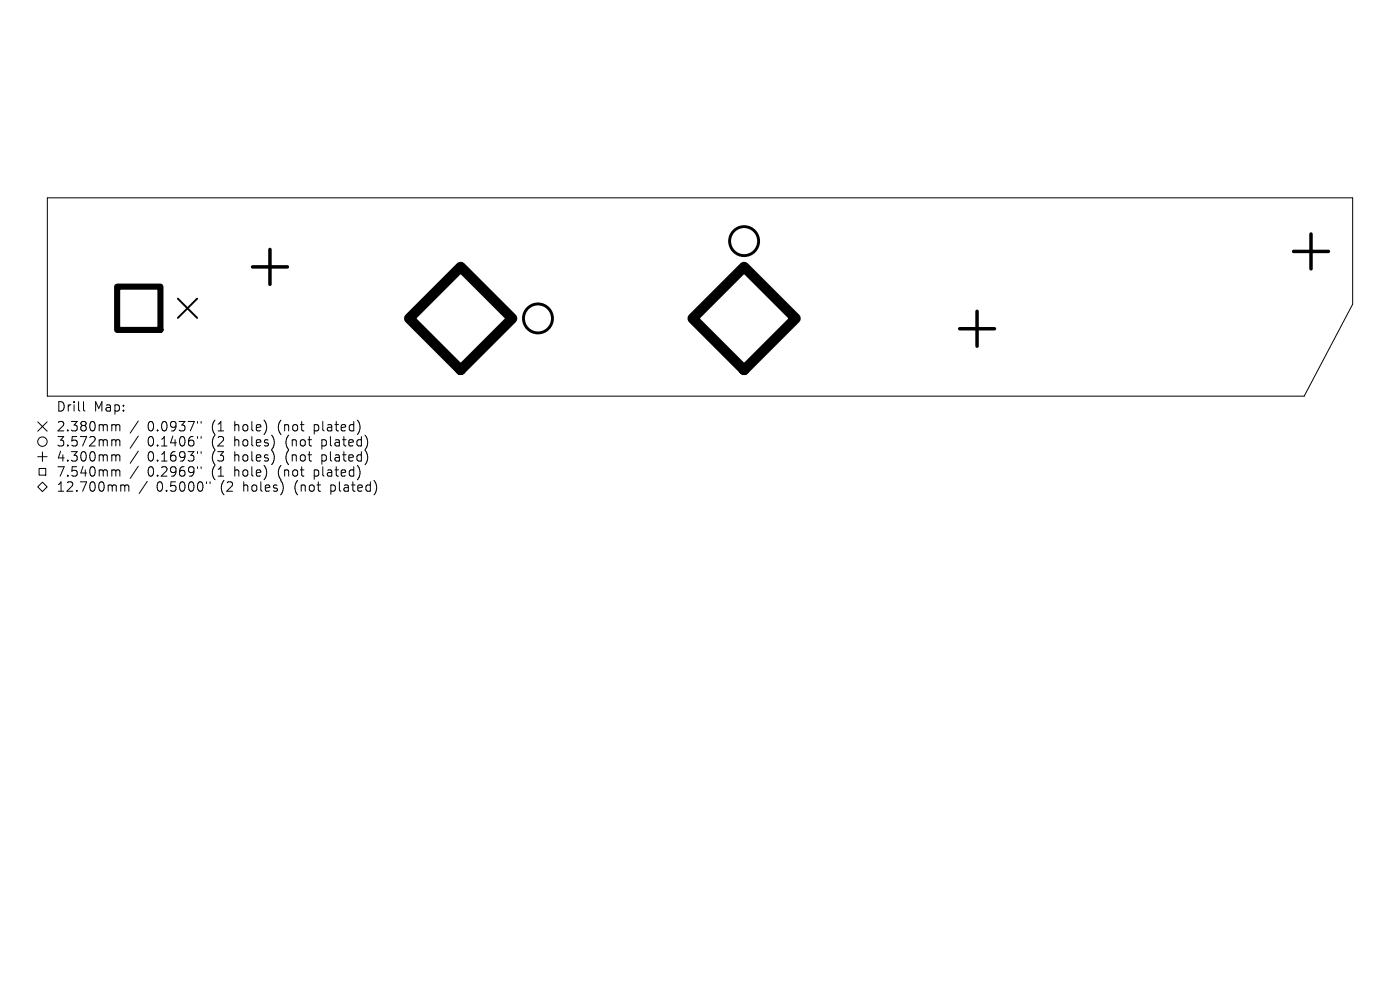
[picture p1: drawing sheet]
<svg xmlns="http://www.w3.org/2000/svg" width="297mm" height="210mm" viewBox="0 0 297 210" stroke-linecap="round" stroke-linejoin="round" font-family="sans-serif">
<defs><g id="words">
<g font-size="2.8">
<text x="12" y="87.5">Drill</text>
<text x="19.9" y="87.5">Map:</text>
<text x="12" y="91.7">2.380mm</text>
<text x="12" y="94.9">3.572mm</text>
<text x="31.2" y="91.7">0.0937&quot;</text>
<text x="31.2" y="94.9">0.1406&quot;</text>
<text x="44.9" y="91.7">(1</text>
<text x="44.9" y="94.9">(2</text>
<text x="49.7" y="91.7">hole)</text>
<text x="49.7" y="94.9">holes)</text>
<text x="59.1" y="91.7">(not</text>
<text x="60.7" y="94.9">(not</text>
<text x="66.8" y="91.7">plated)</text>
<text x="68.4" y="94.9">plated)</text>
<text x="12" y="98.1">4.300mm</text>
<text x="12" y="101.3">7.540mm</text>
<text x="31.2" y="98.1">0.1693&quot;</text>
<text x="31.2" y="101.3">0.2969&quot;</text>
<text x="44.9" y="98.1">(3</text>
<text x="44.9" y="101.3">(1</text>
<text x="49.7" y="98.1">holes)</text>
<text x="49.7" y="101.3">hole)</text>
<text x="59.1" y="101.3">(not</text>
<text x="60.7" y="98.1">(not</text>
<text x="66.8" y="101.3">plated)</text>
<text x="68.4" y="98.1">plated)</text>
<text x="12" y="104.5">12.700mm</text>
<text x="33.2" y="104.5">0.5000&quot;</text>
<text x="46.8" y="104.5">(2</text>
<text x="51.6" y="104.5">holes)</text>
<text x="62.6" y="104.5">(not</text>
<text x="70.3" y="104.5">plated)</text>
</g>
</g></defs>
<g fill="none" stroke="#000" stroke-width=".21">
<path d="M10 42h277v22.5l-10.3 19.5h-266.7zM8 89.5l2 2M8 96.9h2M8.3 99.4h1.4v1.4h-1.4zM9 95.9v2M10 89.5l-2 2M17.7 85.2v1.7l.3 .3M24.3 90.1l.3 .3M24.3 93.3l.3 .3M24.3 96.5l.3 .3M24.3 99.7l.3 .3M24.6 90.4v1"/>
<path d="M24.6 93.6v1M24.6 96.8v1M24.6 100v1M24.6 90.4l.3-.3 .4 .1 .1 1.2M24.6 93.6l.3-.3 .4 .1 .1 1.2M24.6 96.8l.3-.3 .4 .1 .1 1.2M24.6 100l.3-.3 .4 .1 .1 1.2M29.3 89.3l-1.7 2.6M29.3 92.5l-1.7 2.6M29.3 95.7l-1.7 2.6M29.3 98.9l-1.7 2.6M41.9 89.4v.4"/>
<path d="M41.9 92.6v.4M41.9 95.8v.4M41.9 99v.4M42.7 89.4v.4M42.7 92.6v.4M42.7 95.8v.4M42.7 99v.4M58.1 93.2v1.3M58.1 96.4v1.3M75.9 89.2a2.35 2.35 0 0 1 0 2.9M76.3 99.6l.1 .8-.5 1.3M77.5 92.4a2.35 2.35 0 0 1 0 2.9"/>
<path d="M77.5 95.6a2.35 2.35 0 0 1 0 2.9M9 102.3l1 1-1 1-1-1zM25.9 102.9h.3l.3 .3M26.5 103.2l.3-.3 .4 .1 .1 1.2M26.5 103.2v1M31.2 102.1l-1.7 2.6M43.8 102.2v.4M60 102.8v1.3M79.4 102a2.35 2.35 0 0 1 0 2.9"/>
<circle cx="9" cy="93.7" r="1"/>
</g>
<path d="M37.7 63.3l4.1 4.1M41.8 63.3l-4.1 4.1" fill="none" stroke="#000" stroke-width=".41"/>
<g fill="none" stroke="#000" stroke-width=".62">
<circle cx="157.9" cy="51.1" r="3.1"/>
<circle cx="114.1" cy="67.5" r="3.1"/>
</g>
<path d="M53.6 56.6h7.4M57.3 52.9v7.4M274.4 53.3h7.4M278.1 49.6v7.4M203.6 69.7h7.4M207.3 66v7.4" fill="none" stroke="#000" stroke-width=".74"/>
<path d="M24.9 60.8h9.1v9.2h-9.1z" fill="none" stroke="#000" stroke-width="1.3"/>
<path d="M86.8 67.5l10.9-10.9 11 10.9-11 11zM146.9 67.5l11-10.9 10.9 10.9-10.9 11z" fill="none" stroke="#000" stroke-width="2.2"/>
<use href="#words"/>
</svg>
